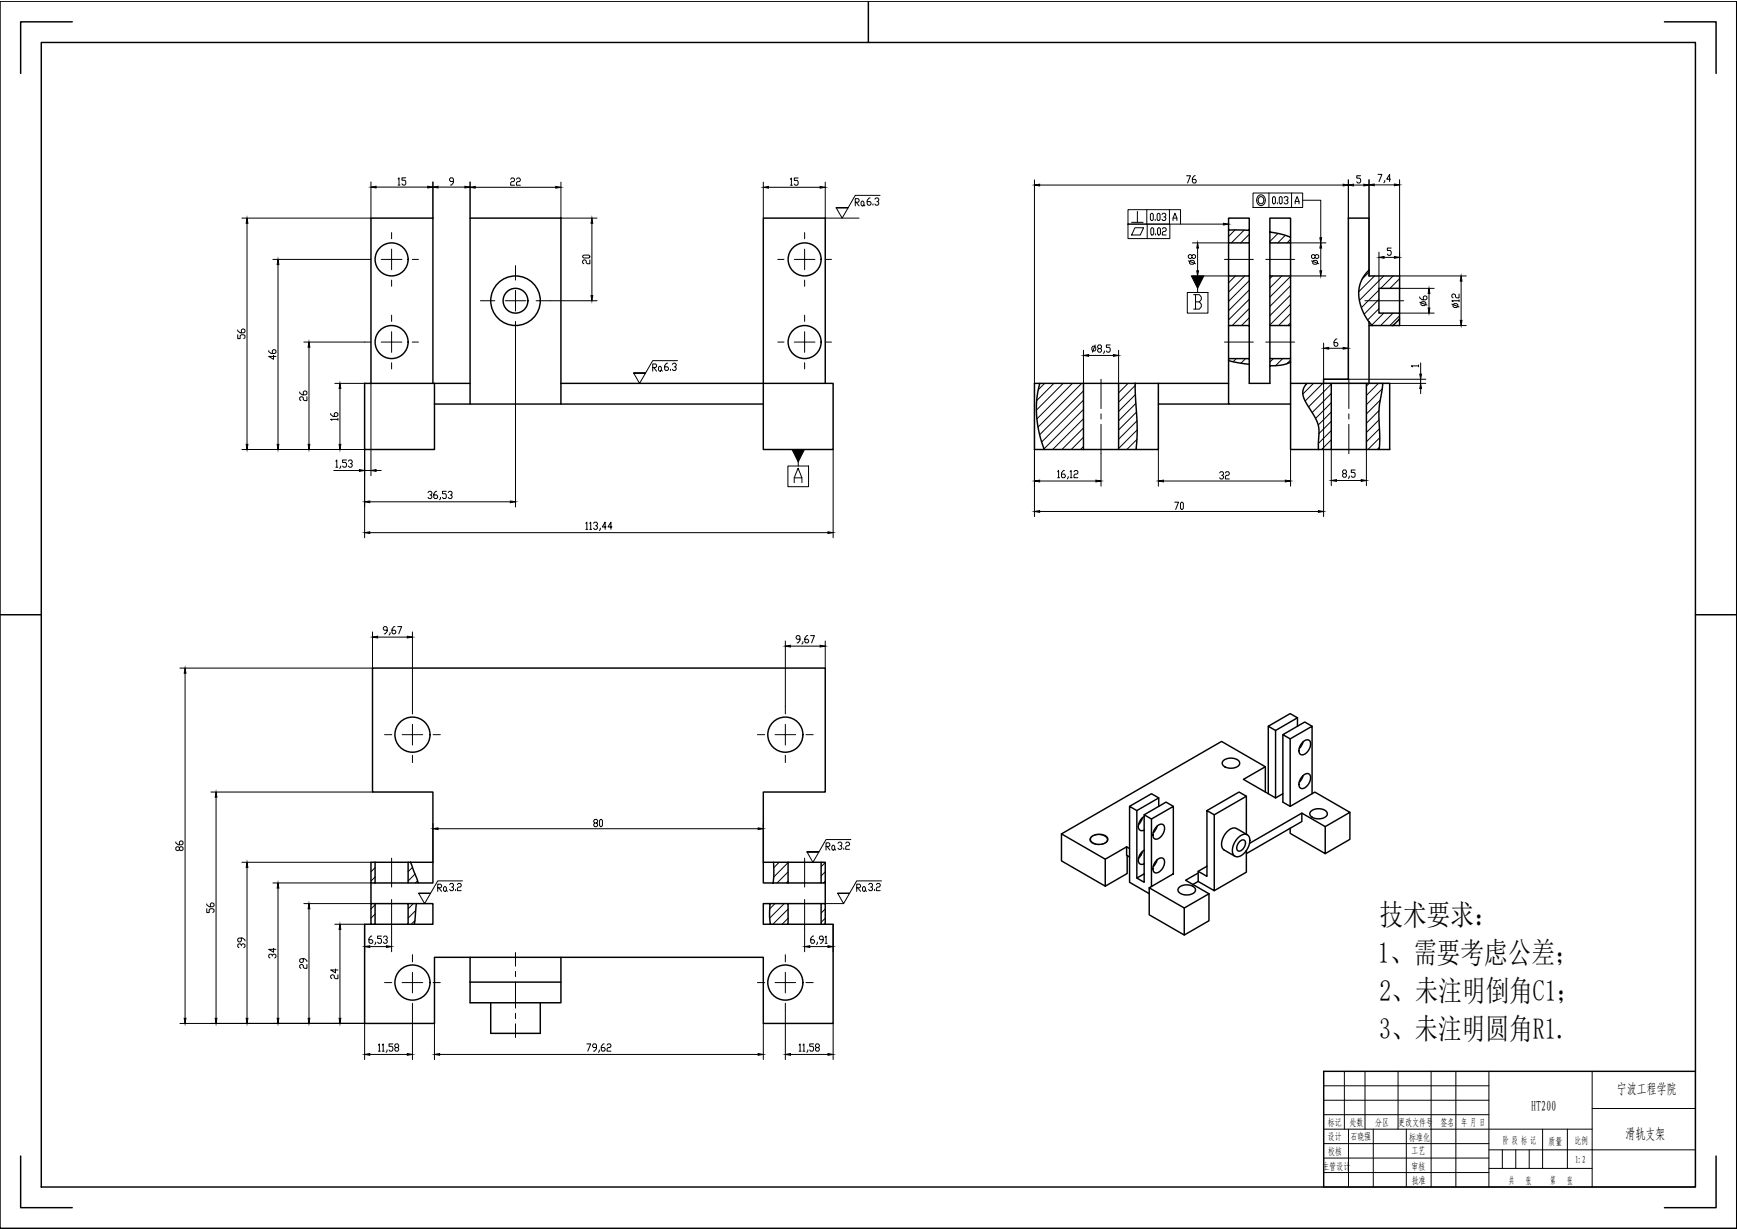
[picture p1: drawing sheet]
<svg xmlns="http://www.w3.org/2000/svg" width="594mm" height="420mm" viewBox="0 0 594 420" stroke-linecap="round" stroke-linejoin="round" font-family="sans-serif">
<defs><g id="words">
<g font-size="10.1">
<text x="471.8" y="316.1">技术要求：</text>
<text x="471.3" y="329.2">1、需要考虑公差；</text>
<text x="471.8" y="342.2">2、未注明倒角C1；</text>
<text x="471.7" y="355.2">3、未注明圆角R1.</text>
</g>
<g font-size="5.7">
<text x="291.4" y="71.6">Ra</text>
<text x="221.9" y="128.1">Ra</text>
<text x="281.2" y="291.7">Ra</text>
<text x="148.5" y="305.9">Ra</text>
<text x="291.7" y="305.9">Ra</text>
</g>
<g font-size="4.9">
<text x="553" y="373.9">宁波工程学院</text>
<text x="523.7" y="379.8">HT200</text>
<text x="555.9" y="389.4">滑轨支架</text>
</g>
<g font-size="3.4">
<text x="454.2" y="385">标记</text>
<text x="454.2" y="389.8">设计</text>
<text x="461.6" y="385">处数</text>
<text x="461.8" y="389.8">石晓强</text>
<text x="470.3" y="384.9">分区</text>
<text x="478.2" y="385">更改文件号</text>
<text x="481.9" y="389.9">标准化</text>
<text x="492.7" y="385">签名</text>
<text x="499.7" y="385">年 月 日</text>
<text x="454.2" y="394.7">校核</text>
<text x="482.7" y="394.7">工艺</text>
<text x="513.9" y="391.1">阶 段 标 记</text>
<text x="529.6" y="391.4">质量</text>
<text x="538.5" y="391">比例</text>
<text x="452.3" y="399.8">主管设计</text>
<text x="482.8" y="399.8">审核</text>
<text x="538.7" y="397.7">1:2</text>
<text x="482.9" y="404.7">批准</text>
<text x="516.1" y="404.7">共</text>
<text x="521.9" y="404.7">张</text>
<text x="530.2" y="404.7">第</text>
<text x="536" y="404.7">张</text>
</g>
</g></defs>
<g fill="none" stroke="#000" stroke-width=".5">
<path d="M14.1 14.5h565.8v391.3h-565.8zM160.8 74.6h31v63.5h-31zM420.2 74.6h7.1v4.1h-7.1zM420.2 78.7v4.3h7.1v-4.3M434.3 74.6h7.1v6.5l-3.4-1.1-3.7-.7zM434.3 79.3v3.7h7.1v-1.9M420.2 83v11.3h7.1v-11.3M420.2 94.3v17M427.3 94.3v17M434.3 94.3v17h7.1v-17M434.3 94.3h7.1M434.3 83v11.3"/>
<path d="M441.4 83v11.3M468.2 92.4v-17.8h-7v55.1h-8.5v1.4M468.2 92.4a11.7 11.7 0 0 0-2 14.3l2 3.3M468.2 92.4v1.9h10.5v12.8M478.7 98.6h-7.1v8.5h7.1v1.9M434.3 111.3v11.3h7.1v-11.3M468.2 111.3h10.5v-2.3l-2.4 2.3M468.2 110l1.2 1.3M468.2 110v21.1M124.7 131.1h23.9v22.6h-23.9zM126.9 131.1v-56.5h21.2v56.5M148.6 138.1h12.2"/>
<path d="M148.6 131.1h12.2M191.8 138.1h69.3M191.8 131.1h69.3M261.1 131.1h23.8v22.6h-23.8zM261.1 131.1v-56.5h21.1v56.5M353.8 131.1h1.8a35.9 35.9 0 0 0 1.6 22.6h-3.4zM355.6 131.1h15M370.6 131.1h12v22.6h-12M370.6 131.1v22.6M382.6 131.1h5.6M388.2 131.1h8v22.6h-7.7a85.5 85.5 0 0 0-.2-18.2zM396.2 138.1h24"/>
<path d="M396.2 131.1h24M420.2 123.3v14.8h21.2M420.2 123.3l7.1 1.2M420.2 123.3v-.7h7.1v1.9M420.2 122.6v-11.3h7.1v11.3M434.3 122.6v2.4M441.4 131.1h5.6a5 5 0 0 0-.2 6.8l2.2 3.5a11.3 11.3 0 0 1 2 9l-.1 3.3h-9.5zM441.4 123.8a13.8 13.8 0 0 1-7.1 1.2v6.1h-7v-6.6M441.4 122.6v8.5M447 131.1h8.3v22.6h-4.4M455.3 131.1h12M472.9 131.1h2.4v22.6h-3.6l.2-3a74 74 0 0 1 .2-13.9z"/>
<path d="M472.9 131.1h-5.6v22.6h4.4M357.2 153.7h13.4M382.6 153.7h5.9M455.3 153.7h12M418.5 260a4 4 0 0 1 5.4 .6 2.22 2.22 0 0 1-2.7 2 2.6 2.6 0 0 1-3.2-1.8zM433.8 248.3l7.5-4.3 2.4 1.4-7.4 4.3zM433.8 248.3v23M436.3 249.7v23.1M438.8 251.2v23l2.5 1.5 8.4-4.9 12 6.9-8.5 4.9-7.9-4.6-17.9 10.3M443.7 245.4v2.9M445.6 253.7a1.4 1.4 0 0 1 1.6-.8 1.4 1.4 0 0 1 1 1.4 3.6 3.6 0 0 1-3.2 3.7 2.63 2.63 0 0 1 .3-3.9zM445.7 253.6l-.4 1-1 1.3"/>
<path d="M448.7 248.3l-2.5-1.5-7.4 4.4 2.5 1.4M386.3 275.7l7.5-4.4 2.5 1.5v2.9M390.7 279.6l-.3 1-1 1.3M391.3 279.1a3.7 3.7 0 0 0-1.7 4.5l.7 .4 1-.3M393.8 280l7.5-4.3v23l-7.5 4.4zM393.8 280l-2.5-1.4v23l-2.5-1.4v-23.1l-2.5-1.4v25.9l6.7 3.9M396.3 272.8l-7.5 4.3M401.3 275.7l-2.5-1.5-7.5 4.4M412.8 277.1l2.5 1.5v25.9l-5.5-3.2v-3.4l3 1.7zM412.8 277.1l11-6.3 2.5 1.4-11 6.4M426.3 272.2v13M432.8 262.1v8.7"/>
<path d="M438.8 271.3l-2.5 1.5-11-6.4 7.5-4.3-15-8.6-54.8 31.6 15 8.6 7.3-4.2M445.3 278v2.9l-19 10.9M445.6 265.3a1.39 1.39 0 0 1 1.6-.9 1.39 1.39 0 0 1 1 1.5 3.6 3.6 0 0 1-3.2 3.6 2.63 2.63 0 0 1 .3-3.9zM445.7 265.2l-.4 1-1 1.2M448.4 277.3a4 4 0 0 1 5.5 .6 2.24 2.24 0 0 1-2.7 2 2.64 2.64 0 0 1-3.2-1.8zM448.7 271.3v-23l-7.4 4.3v23.1M461.7 277.7v9.2l-8.5 4.9M128.3 294.8h-1.4v7.1h1.4M128.3 294.8v7.1M128.3 294.8h11.3M140.4 294.8h7.7v7.1h-5.1zM140.4 294.8h-.8v7.1h3.4"/>
<path d="M148.1 294.8v-24h-20.7v-42.4h154.8v42.4h-21.1v24M261.1 294.8h3.5l.1 3.8-.3 3.3h-3.3zM264.6 294.8h4.9M269.5 294.8h11.3v7.1h-11.3M269.5 294.8v7.1M280.8 294.8h1.4v7.1h-1.4M363 285.1v9.2l15 8.7v-9.3M373.3 286.1a4.1 4.1 0 0 1 5.5 .4 1.99 1.99 0 0 1-2.4 2.1 2.93 2.93 0 0 1-3.5-1.6zM385.3 289.5v2.9l1 .6M385.3 289.5l1 .6M385.5 292.5v6.1l-7.5 4.4M389.9 292.2l.3 .1"/>
<path d="M390.7 291.1l-.3 1-1 1.3M391.3 298.7l-2.5 1.5M391.3 290.7a3.7 3.7 0 0 0-1.7 4.4l.7 .4 1-.2M395.6 294.1a1.4 1.4 0 0 1 1.6-.8 1.4 1.4 0 0 1 1.1 1.4 3.6 3.6 0 0 1-3.3 3.7 2.62 2.62 0 0 1 .3-4zM395.6 282.5a1.4 1.4 0 0 1 1.6-.8 1.4 1.4 0 0 1 1.1 1.5 3.6 3.6 0 0 1-3.3 3.6 2.62 2.62 0 0 1 .3-3.9zM395.7 282.4l-.3 1.1-1 1.2M395.7 294l-.3 1-1 1.3M409.8 298.5l-4.3 2.4 8 4.7M412.8 296.1l-3 1.8M423.2 286.6a2.54 2.54 0 0 1 3.8-.9 5.5 5.5 0 0 1-2.5 6.8 1.91 1.91 0 0 1-2.4 .1 1.91 1.91 0 0 1-.6-2.3l.7-2.2zM424.1 287.6a1.11 1.11 0 0 1 1.6-.3 1.11 1.11 0 0 1 .2 1.6 2.14 2.14 0 0 1-2.6 1.9 2.48 2.48 0 0 1 .8-3.2zM426.3 290.8v7.4l-11 6.3"/>
<path d="M426.6 285.4l-3.7-2.2a3.8 3.8 0 0 0-4.4 2.8 3.6 3.6 0 0 0 .2 4.6l3.7 2.1M453.2 282.6v9.2l-11.9-6.9v-1.7M126.9 316h-2.2v33.9h23.9v-22.6h12.2M126.9 301.9v7M128.3 308.9h-1.4v7.1h1.4M128.3 308.9h11.3v7.1h-11.3M128.3 308.9v7.1M128.3 301.9h11.3M139.6 308.9h2.8M139.6 316h2.1M142.4 308.9h5.7v7.1h-6.4zM261.1 308.9h2.3l-.2 4.5 .3 2.6h-2.4z"/>
<path d="M263.4 308.9h6.1v7.1h-6M264.4 301.9h5.1M269.5 308.9h11.3M269.5 316h11.3M280.8 308.9h1.4v7.1h-1.4M280.8 308.9v7.1M282.2 316h2.7v33.9h-23.8v-22.6h-69.3M282.2 301.9v7M393 303.5v9.2l12 7v-9.3M393.8 303.1l-.8 .4 12 6.9 8.5-4.8M403.2 303.4a4.1 4.1 0 0 1 5.6 .4 2.01 2.01 0 0 1-2.5 2.2 2.92 2.92 0 0 1-3.4-1.7zM409.8 301.3l-1.8 1.1"/>
<path d="M413.5 305.6v9.2l-8.5 4.9M160.8 335.8h31v7h-31zM160.8 335.8v-8.5h31v8.5M167.8 342.8v10.5h17v-10.5M579.9 366.3h-127.2v39.5"/>
<circle cx="133.9" cy="88.7" r="5.6"/>
<circle cx="275.2" cy="88.7" r="5.6"/>
<circle cx="133.9" cy="116.9" r="5.6"/>
<circle cx="176.3" cy="102.8" r="8.5"/>
<circle cx="176.3" cy="102.8" r="4.2"/>
<circle cx="275.2" cy="116.9" r="5.6"/>
<circle cx="141.1" cy="251.2" r="6"/>
<circle cx="268.6" cy="251.2" r="6"/>
<circle cx="141.1" cy="335.9" r="6"/>
<circle cx="268.6" cy="335.9" r="6"/>
</g>
<g fill="none" stroke="#000" stroke-width=".34">
<path d="M133.9 79.5v2.1M275.2 79.5v2.1M124.7 88.7h2.2M133.9 85.2v3.5h-3.5M133.9 95.8v2.1M137.5 88.7h-3.6v3.5M141 88.7h2.1M176.3 99.3v3.5h-3.5M176.3 90.8v5M266 88.7h2.1M275.2 85.2v3.5h-3.5M275.2 95.8v2.1"/>
<path d="M278.7 88.7h-3.5v3.5M282.2 88.7h2.2M418.8 88.7h9.9M432.9 88.7h9.9M124.7 116.9h2.2M133.9 113.4v3.5h-3.5M133.9 107.8v2.1M137.5 116.9h-3.6v3.6M141 116.9h2.1M164.3 102.8h4.9M176.3 109.9v4.9M179.8 102.8h-3.5v3.6"/>
<path d="M183.4 102.8h4.9M266 116.9h2.1M275.2 113.4v3.5h-3.5M275.2 107.8v2.1M278.7 116.9h-3.5v3.6M282.2 116.9h2.2M418.8 116.9h9.9M432.9 116.9h9.9M466.8 102.8h13.3M133.9 124v2.1M275.2 124v2.1M376.6 129.7v10"/>
<path d="M461.3 129.7v10M376.6 141.5v1.8M376.6 145.1v10M461.3 141.5v1.8M461.3 145.1v10M131.5 251.2h2.5M137.5 251.2h3.6v3.5M141.1 247.6v3.6h3.5M141.1 241.6v2.5M141.1 258.2v2.5M148.1 251.2h2.5M259.1 251.2h2.4"/>
<path d="M265.1 251.2h3.5v3.5M268.6 247.6v3.6h3.5M268.6 241.6v2.5M268.6 258.2v2.5M275.7 251.2h2.4M133.9 293.4v9.9M275.2 293.4v9.9M133.9 307.5v9.9M275.2 307.5v9.9M131.5 335.9h2.5M137.5 335.9h3.6v3.5M141.1 332.4v3.5h3.5"/>
<path d="M141.1 326.4v2.5M148.1 335.9h2.5M176.3 325.6v4.7M176.3 332.1v1.8M176.3 335.7v8.9M259.1 335.9h2.4M265.1 335.9h3.5v3.5M268.6 332.4v3.5h3.5M268.6 326.4v2.5M275.7 335.9h2.4M141.1 343v2.5M176.3 346.4v1.8"/>
<path d="M176.3 350v4.7M268.6 343v2.5"/>
</g>
<g fill="none" stroke="#000" stroke-width=".34">
<path d="M422.4 78.6l-2.2 2.2M425.5 78.7l-4.3 4.3M434.4 79.3l-.1 .1M437.1 79.8l-2.8 2.8M422.5 94.3l-2.3 2.4M425.7 94.3l-5.5 5.6M427.3 96l-7.1 7M427.3 99.1l-7.1 7.1M427.3 80.1l-3 2.9M435.2 94.3l-.9 .9M438.4 94.3l-4.1 4.1M439.6 80.4l-2.6 2.6"/>
<path d="M441.4 94.5l-7.1 7.1M441.4 97.7l-7.1 7.1M441.4 81.8l-1.2 1.2M468.2 93.1l-2.3 2.3M470.1 94.3l-5.4 5.4M471.6 99.2l-6 6M473.3 94.3l-8.4 8.4M476.5 94.3l-4.3 4.3M478.7 95.3l-3.3 3.3M478.7 98.5l-.1 .1M427.3 102.3l-7.1 7.1M427.3 105.5l-5.9 5.8"/>
<path d="M427.3 108.6l-2.7 2.7M441.4 100.9l-7.1 7M441.4 104l-7.1 7.1M441.4 107.2l-4.1 4.1M441.4 110.4l-.9 .9M471.6 102.4l-5 5M471.6 105.5l-3.9 3.9M473.3 107.1l-4.1 4M476.4 107.1l-4.2 4.2M478.7 108l-3.3 3.3M357.3 131.1l-2.2 2.1M360.4 131.1l-5.8 5.8"/>
<path d="M363.6 131.1l-9.1 9.1M366.8 131.1l-12.2 12.1M370 131.1l-15 14.9M370.6 133.6l-15 15M370.6 136.8l-14.3 14.3M370.6 140l-13.5 13.4M382.6 131.1h.1M385.8 131.1l-3.2 3.2M388.2 131.8l-5.6 5.7M388.3 134.9l-5.7 5.8M388.5 137.9l-5.9 5.9M422.8 122.6l-1.1 1.1"/>
<path d="M426 122.6l-1.6 1.6M427.3 124.5h-.1M435.5 122.6l-1.2 1.2M438.7 122.6l-2.4 2.4M441.4 123.1l-1.3 1.3M449.2 131.1l-3.6 3.6M452.4 131.1l-6 6M455.3 134.5l-6.5 6.5M455.3 131.3l-7.8 7.8M455.3 137.7l-5.3 5.3M468.3 131.1l-1 .9M471.4 131.1l-4.1 4.1"/>
<path d="M472.1 136.8l-4.8 4.7M472.8 132.9l-5.5 5.4M370.6 143.1l-10.6 10.6M370.6 146.3l-7.4 7.4M370.6 149.5l-4.2 4.2M370.6 152.7l-1.1 1M388.7 140.9l-6.1 6.1M388.8 150.2l-3.4 3.5M388.9 143.9l-6.3 6.3M388.9 147l-6.3 6.3M455.3 147.2l-4.4 4.4M455.3 150.4l-3.3 3.3"/>
<path d="M455.3 153.5l-.1 .2M455.3 140.8l-4.5 4.5M455.3 144l-4.2 4.2M471.6 140.4l-4.3 4.3M471.6 143.6l-4.3 4.3M471.8 152.9l-.8 .8M471.8 146.6l-4.5 4.4M471.9 149.6l-4 4.1M126.9 294.8v.1M128.3 296.6l-1.4 1.4M128.3 299.8l-1.4 1.4M139.6 294.8h.1"/>
<path d="M141.1 296.5l-1.5 1.5M141.9 298.8l-2.3 2.4M266.5 294.8l-1.9 1.8M269.5 294.9l-4.9 4.9M269.5 298.1l-3.7 3.8M282.2 294.9l-1.4 1.4M282.2 298l-1.4 1.5M128.3 309.3l-1.4 1.4M128.3 312.5l-1.4 1.4M128.3 315.7l-.3 .3M141.4 308.9l-1.8 1.8M141.9 314.7l-1.3 1.3"/>
<path d="M142.2 311.3l-2.6 2.6M142.8 301.1l-.7 .8M265 308.9l-1.7 1.8M268.2 308.9l-5 5M269.5 310.8l-5.2 5.2M269.5 313.9l-2 2.1M269.5 301.3l-.6 .6M280.9 308.9l-.1 .1M282.2 310.7l-1.4 1.5M282.2 313.9l-1.4 1.4M282.2 301.2l-.6 .7"/>
</g>
<g fill="none" stroke="#000" stroke-width=".34">
<path d="M373.1 286.2a4.1 4.1 0 0 1 5.5 .3l.1 .7a3.7 3.7 0 0 1-5.8 .3l-.2-.6zM452.7 371.2h56.5M452.7 376.1h56.5M459.8 366.3v19.7M466.9 366.3v19.7M478.2 366.3v19.7M489.5 366.3v39.5M497.9 366.3v39.5M509.2 366.3v39.5M544.5 366.3v39.5M544.5 379h35.4M579.9 366.3v39.5h-127.2"/>
<path d="M452.7 381.1h56.5M452.7 386h91.8M452.7 391h56.5M452.7 395.9h56.5M461.2 386v19.8M469.7 386v19.8M481 386v19.8M509.2 399.4h35.3M509.2 393.1h70.7M513.8 393.1v6.3M518.4 393.1v6.3M523 393.1v6.3"/>
<path d="M527.6 386v13.4M536.1 386v13.4M452.7 400.9h56.5"/>
</g>
<g fill="none" stroke="#000" stroke-width=".34">
<path d="M471.3 59.6h1.3l-1 2.5M84.5 76.3v75.6M126.9 62.2v12.4h-44.2M128.6 64h17.7M136.1 61.2l.4-.4v2.5M136.1 63.3h.7M138.8 60.8h-1.3v.8h1l.3 .4v.9l-.3 .4h-.7l-.3-.4M148.1 62.2v12.4M149.8 64h9.2M155.1 62h-1l-.3-.4 .3-.8h.6l.4 .4v1.2l-.7 .9h-.3M160.8 62.2v12.4M162.5 64h27.6"/>
<path d="M174.7 61.3l.3-.4h.7l.3 .4-.3 .8h-.7l-.3 .4v.8h1.3M176.6 61.3l.4-.4h.6l.4 .4-.4 .8h-.6l-.4 .4v.8h1.4M191.8 62.3v12.3h12.4M202.4 76.3v24.7M261.1 62.3v12.3M262.8 64h17.7M270.3 61.3l.4-.4v2.4M270.3 63.3h.7M273 60.9h-1.3v.8h.9l.4 .4v.8l-.4 .4h-.6l-.3-.4M282.2 62.3v12.3M353.8 61.5v115.1M355.6 63.3h103.8"/>
<path d="M385.8 71.7h18v4.9h-18zM385.8 76.6h14.3v5h-14.3zM387 76h4M388.2 77.9h2.9l-1.1 2.4h-3zM389 72.3v3.7M392.2 71.7v4.9M392.4 76.6v5M393.8 72.9h.3l.3 .4v1.7l-.3 .4h-.3l-.4-.4v-1.7zM393.9 77.9h.4l.3 .4v1.6l-.3 .4h-.4l-.3-.4v-1.6zM395.1 75v.4M395.2 79.9v.4M396.1 72.9h.3l.3 .4v1.7l-.3 .4h-.3l-.3-.4v-1.7z"/>
<path d="M396.2 77.9h.4l.3 .4v1.6l-.3 .4h-.4l-.3-.4v-1.6zM397.4 73.3l.3-.4h.7l.3 .4-.3 .9h-.3M397.6 78.3l.3-.4h.6l.4 .4-.4 .8h-.6l-.3 .4v.8h1.3M398.4 74.2l.3 .4-.3 .8h-.7l-.3-.4M400 71.7v4.9M401.2 75.4v-.8l.7-1.7 .6 1.7v.8M401.2 74.6h1.3M403.8 76.6h14.6M405.8 60.1h1.4l-1 2.5M408.8 60.1h-.3l-.7 .8v1.2l.3 .5h.7l.3-.5-.3-.8h-1M428.6 66h16.9v4.9h-16.9zM430.2 67.1a1.56 1.56 0 0 1 2-.1 1.56 1.56 0 0 1 .5 1.9 1.49 1.49 0 0 1-1.7 1.4 1.49 1.49 0 0 1-1.2-1.9z"/>
<path d="M430.7 67.5a1.1 1.1 0 0 1 1.6 .9 1.1 1.1 0 0 1-1.6 1l-.4-1zM434 66v4.9M435.6 67.2h.3l.3 .4v1.7l-.3 .4h-.3l-.4-.4v-1.7zM436.9 69.3v.4M437.9 67.2h.3l.3 .4v1.7l-.3 .4h-.3l-.4-.4v-1.7zM439.2 67.6l.3-.4h.7l.3 .8-.3 .5h-.4M440.2 68.5l.3 .4-.3 .8h-.7l-.3-.4M441.7 66v4.9M443 69.7v-.8l.6-1.7 .7 1.7v.8M443 68.9h1.3M445.5 68.5h6.2v12.8M461.2 61.5v13.1"/>
<path d="M462.9 63.3h3.6M465.3 60.1h-1.3v.8h1l.3 .4v.8l-.3 .5h-.6l-.4-.5M468.2 61.4v32.9M470 63.2h6.9M473.6 61.7l-.3 .8M475.6 61.3h-1.3l1-1.7v2.5M478.7 61.4v37.2h11.8M93.3 88.7h31.4M95.1 90.5v61.4M199.3 87.5l.4-.3h1.6l.4 .3v.4l-.4 .3h-1.6l-.4-.3zM201.7 88.9v1.3h-.8l-.4-.4v-.6l-.8-.3-.4 .3v.6l.4 .4M406.1 100h7v7.1h-7z"/>
<path d="M406.4 89.2l2.5 1M406.8 89.4l.4-.4h.9l.4 .4v.6l-.4 .3h-.9l-.4-.3zM407.7 87.4l.4-.4 .8 .4v.6l-.4 .4-.8-.4v-.6l-.5-.4-.8 .4v.6l.4 .4 .9-.4M407.8 94.3h12.4M407.8 83h12.4M409.6 94.3v5.7M409.6 84.8v7.8M441.4 94.3h12.1M441.4 83h12.1M448.5 89.2l2.5 1M449 89.4l.4-.4h.8l.4 .4v.6l-.4 .3h-.8l-.4-.3zM449.8 87.4l.8-.4 .4 .4v.6l-.8 .4-.4-.4v-.6l-.4-.4-.9 .4v.6l.5 .4 .8-.4"/>
<path d="M451.7 84.8v7.8M471.6 86.2v12.4M473.4 88h3.5M475.8 84.8h-1.3v.8h1l.3 .4v.9l-.3 .4h-.7l-.3-.4M478.7 94.3h22.8M499.7 96.1v13.4M81.3 114.4v1.4h.8v-1l.4-.4h.9l.4 .4v.6l-.4 .4M81.3 112.8v.3l.8 .7h1.3l.4-.3v-.7l-.4-.3-.9 .3v1M91.9 119.9v.3l.8 .7h1.3l.4-.4v-.6l-.4-.4-.9 .4v1M103.9 116.9h20.8M105.7 118.7v33.2M176.3 114.8v58.5"/>
<path d="M188.3 102.8h15.9M370.6 119.8v11.3M373.8 118.3h.6l.4 .5v.8l-.4 .4h-.6l-.4-.4v-.8zM374.6 117.9l-1 2.5M375.7 119.2l-.3-.4 .3-.9h.7l.3 .4-.3 .9h-.7l-.3 .4 .3 .8h.7l.3-.4-.3-.8M377.7 120l-.3 .8M379.7 117.9h-1.3v.9h1l.3 .4v.8l-.3 .4h-.7l-.3-.4M382.6 119.8v11.3M408.2 100.7h2l.7 .9v.8l-.7 .8M408.9 103.2h1.3l.7 .8v.8l-.7 .9h-2M408.9 100.7v5M452.7 117.3v59.3"/>
<path d="M454.4 119.1h5M457.3 115.9h-.4l-.6 .8v1.2l.3 .5h.7l.3-.5-.3-.8h-1M461.2 117.3v12.4M478.7 107.1h11.8M478.7 111.3h22.8M485.6 101.5v.3l.8 .7h1.2l.4-.3v-.7l-.4-.3-.8 .3v1M485.6 103.3l2.4 1M486 103.5l.4-.4h.8l.4 .4v.6l-.4 .4h-.8l-.4-.4zM488.7 100.3v5M496.5 104l2.5 1M497 104.1l.4-.3h.8l.4 .3v.7l-.4 .3h-.8l-.4-.3zM499 102.8h-2.5l.5 .3"/>
<path d="M499 100.5v1.3h-.8l-.4-.3v-.7l-.4-.3-.9 .3v.7l.5 .3M499 102.5v.6M93.6 121.5v1.3l-1.7-1h2.5M102.5 134v.3l.8 .7h1.3l.4-.3v-.7l-.4-.3-.9 .3v1M105 135.6v1.4h-.8l-.5-.4v-.6l-.4-.4-.8 .4v.6l.4 .4M114.5 131.1h10.2M116.3 132.8v19.1M126.9 131.1v31.5M372.3 121.5h8.5M452.7 131.1h34.9M452.7 129.7h34.9M485.2 125.1h-2.5l.4 .3"/>
<path d="M485.2 124.8v.6M485.9 124v3.9M485.9 129.7v1.4M485.9 132.8v1.8M82.7 153.7h42v30.2M113.1 141.4v.3l.8 .7h1.3l.4-.4v-.6l-.9-.3-.4 .3v1M114.9 157.7l.3-.4v2.4M114.9 159.7h.6M115.6 143.4h-2.5l.4 .3M115.6 143v.7M116.5 159.3l-.3 .8M118.5 157.3h-1.3v.8h1l.3 .4v.8l-.3 .4h-.7l-.3-.4"/>
<path d="M119.1 157.7l.4-.4h.6l.4 .4v.4l-.4 .4h-.3M120.1 158.5l.4 .4-.4 .8h-.6l-.4-.4M269.5 159.3h7v7.1h-7zM273 153.7v5.6M284.9 153.7v30.2M376.6 155.1v11.1M396.2 153.7v12.5M441.4 153.7v12.5M455.3 153.7v12.3M467.3 153.7v12.3M114.2 160.8h8.7M124.7 160.8h2.2"/>
<path d="M126.5 171.6h48M128.6 160.8h1.8M146.4 168.4l.3-.4h.7l.3 .4-.3 .8h-.4M147.4 169.2l.3 .4-.3 .8h-.7l-.3-.4M149.4 168h-.4l-.6 .8v1.2l.3 .4h.7l.3-.4-.3-.8h-1M150.7 170l-.4 .9M152.6 168h-1.3v.8h1l.3 .4v.8l-.3 .4h-.6l-.4-.4M153.3 168.4l.3-.4h.7l.3 .4-.3 .8h-.3M154.3 169.2l.3 .4-.3 .8h-.7l-.3-.4M200.4 178.9l.3-.4v2.5M201.7 178.9l.3-.4v2.5M203 178.9l.3-.4h.7l.3 .4-.3 .8h-.3"/>
<path d="M204 179.7l.3 .4-.3 .9h-.7l-.3-.4M271.6 165v-1.6l1.4-3.3 1.3 3.3v1.6M271.6 163.4h2.7M355.6 174.9h95.3M355.6 164.4h19.2M361.7 161.3l.4-.4v2.4M361.7 163.3h.7M364 160.9h-.3l-.7 .8v1.2l.4 .4h.6l.4-.4-.4-.8h-1M365.3 162.9l-.3 .8M366 161.3l.3-.4v2.4M366 163.3h.7M367.3 161.3l.4-.4h.6l.3 .4-.3 .8h-.6l-.4 .4v.8h1.3"/>
<path d="M397.9 164.4h41.7M401.8 171.7h1.3l-1 2.5M404.1 171.7h.3l.3 .4v1.6l-.3 .5h-.3l-.4-.5v-1.6zM417.1 161.7l.4-.4h.6l.4 .4-.4 .8h-.3M418.1 162.5l.4 .4-.4 .8h-.6l-.4-.4M419.1 161.7l.3-.4h.7l.3 .4-.3 .8h-.7l-.3 .4v.8h1.3M457.1 164.3h8.5M459.5 161.9l-.3-.8 .3-.4h.7l.3 .8-.3 .4h-.7l-.3 .4 .3 .9h.7l.3-.5-.3-.8M461.5 162.7l-.3 .9M463.5 160.7h-1.3v.8h.9l.4 .4v.8l-.4 .5h-.6l-.3-.5M126.5 182.1h156.7M200.4 181h.6"/>
<path d="M201.7 181h.7M205.3 180.6l-.3 .8M207.3 180.1h-1.3l1-1.6v2.5M209.3 180.1h-1.3l.9-1.6v2.5M127.4 216v12.4h-65.9M129.2 217.8h10.1M132.4 215.5h-1l-.3-.5 .3-.8h.7l.3 .4v1.3l-.6 .8h-.4M133.4 216.3l-.3 .8M135.1 214.2h-.4l-.6 .8v1.3l.3 .4h.7l.3-.8-.3-.4h-1M136 214.2h1.4l-1 2.5M141.1 216v25.6M268.6 219.1v22.5"/>
<path d="M273.6 218.5h-1l-.3-.4 .3-.8h.7l.3 .4v1.2l-.7 .9h-.3M274.6 219.4l-.3 .8M276.2 217.3h-.3l-.6 .8v1.3l.3 .4h.6l.4-.4-.4-.9h-.9M277.2 217.3h1.4l-1 2.5M282.2 219.1v9.3M63.3 230.2v117.9M270.4 220.9h10.1M72.1 270.8h55.3M73.9 272.5v75.6M60.1 287.8v.4l.8 .6h1.3l.4-.3v-.7l-.8-.3-.4 .3v1M61.4 289.8l.4-.3 .8 .3v.7l-.4 .3-.8-.3v-.7l-.5-.3-.8 .3v.7l.4 .3 .9-.3M82.7 294.8h44.2"/>
<path d="M84.5 296.6v51.5M148.1 281.5v13.3M149.8 283.3h109.5M203.4 281.4l-.3-.4 .3-.9h.7l.3 .4-.3 .9h-.7l-.3 .4 .3 .8h.7l.3-.4-.3-.8M205.4 280.1h.3l.3 .4v1.7l-.3 .4h-.3l-.3-.4v-1.7zM261.1 281.5v13.3M70.7 310.7v1.3h.8v-1l.5-.3h.8l.4 .3v.6l-.4 .4M70.7 309v.3l.8 .7h1.3l.4-.3v-.7l-.8-.3-.4 .3v1M93.3 301.9h33.6M95.1 303.6v44.5M103.9 308.9h23M105.7 310.7v37.4"/>
<path d="M114.5 316h10.2v9.4M116.3 317.7v30.4M133.9 317.4v8M275.2 317.4v8M284.9 316v9.4M82.5 323.3v-.3l-.4-.3-.8 .3v.6l.4 .4M82.5 323l.5-.3 .8 .3v.6l-.4 .4M82.5 320.7v1l-.4 .3-.8-.3v-.7l.4-.3h1.3l.8 .6v.4M93.1 326.9v-.4l-.4-.3h-.4l-.4 .3v.7l.4 .3M93.1 326.5l.5-.3 .8 .3v.7l-.4 .3M93.6 324.2v1.3l-1.7-1h2.5M103.7 327.8v.9l-.4 .4-.8-.4v-.6l.4-.3h1.3l.8 .6v.3"/>
<path d="M105 329.7v1.3h-.8l-.5-.3v-.6l-.4-.4-.8 .4v.6l.4 .3M114.7 331.3v1.3l-1.6-1h2.5M115.6 333.3v1.3h-.9l-.4-.4v-.6l-.4-.3-.8 .3v.6l.4 .4M126.5 323.6h5.7M127.2 320h-.4l-.6 .8v1.3l.3 .4h.7l.3-.4-.3-.8h-1M128.5 322.1l-.3 .8M130.5 320h-1.4v.8h1l.4 .5v.8l-.4 .4h-.6l-.4-.4M131.1 320.4l.4-.4h.6l.4 .8-.4 .5h-.3M132.1 321.3l.4 .4-.4 .8h-.6l-.4-.4M277 323.6h6.2M278.3 320h-.4l-.6 .8v1.3l.3 .4h.7l.3-.4-.3-.8h-1M279.6 322.1l-.4 .8"/>
<path d="M281.5 321.3h-.9l-.4-.5 .4-.8h.6l.3 .4v1.3l-.6 .8h-.3M282.2 320.4l.3-.4v2.5M282.2 322.5h.7M61.5 349.9h63.2v12.3M129.4 357.3l.4-.4v2.5M129.4 359.4h.7M130.7 357.3l.4-.4v2.5M130.7 359.4h.7M132.4 358.9l-.3 .9M134.4 356.9h-1.4v.8h1l.4 .4v.8l-.4 .5h-.6l-.4-.5M135.4 358.1l-.4-.4 .4-.8h.6l.3 .4-.3 .8h-.6l-.4 .4 .4 .9h.6l.3-.5-.3-.8M141.1 345.5v16.7"/>
<path d="M148.6 349.9v12.3M200.7 356.9h1.3l-1 2.5M204 358.1h-1l-.3-.4 .3-.8h.7l.3 .4v1.2l-.7 .9h-.3M205 358.9l-.3 .9M206.6 356.9h-.3l-.7 .8v1.2l.4 .5h.6l.4-.5-.4-.8h-1M207.6 357.3l.4-.4h.6l.3 .4-.3 .8h-.6l-.4 .4v.9h1.3M261.1 349.9v12.3M268.6 345.5v16.7M273.3 357.3l.3-.4v2.5M273.3 359.4h.7M274.6 357.3l.4-.4v2.5M274.6 359.4h.7"/>
<path d="M276.3 358.9l-.4 .9M278.3 356.9h-1.4v.8h1l.4 .4v.8l-.4 .5h-.6l-.4-.5M279.2 358.1l-.3-.4 .3-.8h.7l.3 .4-.3 .8h-.7l-.3 .4 .3 .9h.7l.3-.5-.3-.8M284.9 349.9v12.3M126.5 360.5h12.8M150.4 360.5h108.9M270.4 360.5h12.8"/>
</g>
<g fill="#000" stroke="#000" stroke-width=".34">
<path d="M84.5 74.6l.3 1.7h-.6zM126.9 64l1.7-.3v.6zM146.3 63.7l1.8 .3-1.8 .3zM148.1 64l1.7-.3v.6zM159 63.7l1.8 .3-1.8 .3zM160.8 64l1.7-.3v.6zM190.1 63.7l1.7 .3-1.7 .3zM202.4 74.6l.3 1.7h-.6zM261.1 64l1.7-.3v.6zM280.5 63.7l1.7 .3-1.7 .3zM353.8 63.3l1.8-.3v.6zM418.4 76.3l1.8 .3-1.8 .3z"/>
<path d="M459.4 63l1.8 .3-1.8 .3zM461.2 63.3l1.7-.3v.6zM466.5 63l1.7 .3-1.7 .3zM468.2 63.2l1.8-.3v.6zM476.9 62.9l1.8 .3-1.8 .3zM95.1 88.7l.3 1.8h-.6zM409.3 92.6h.6l-.3 1.7zM409.6 83l.3 1.8h-.6zM407.5 94.3h4.2l-2.1 4.3zM451.7 83l.3 1.8h-.6zM451.4 92.6h.6l-.3 1.7zM451.4 81.3h.6l-.3 1.7z"/>
<path d="M471.6 88l1.8-.3v.6zM476.9 87.7l1.8 .3-1.8 .3zM499.7 94.3l.3 1.8h-.6zM105.7 116.9l.3 1.8h-.6zM202.1 101h.6l-.3 1.8zM452.7 119.1l1.7-.3v.6zM459.4 118.8l1.8 .3-1.8 .3zM488.5 105.3h.5l-.3 1.8zM488.7 98.6l.3 1.7h-.5zM499.4 109.5h.6l-.3 1.8zM116.3 131.1l.3 1.7h-.6zM370.6 121.5l1.7-.3v.6z"/>
<path d="M380.8 121.2l1.8 .3-1.8 .3zM485.9 131.1l.3 1.7h-.6zM485.6 127.9h.6l-.3 1.8zM84.2 151.9h.6l-.3 1.8zM94.8 151.9h.6l-.3 1.8zM105.4 151.9h.6l-.3 1.8zM116 151.9h.6l-.3 1.8zM270.9 153.7h4.2l-2.1 4.2zM122.9 160.5l1.8 .3-1.8 .3zM124.7 171.6l1.8-.3v.6zM126.9 160.8l1.7-.3v.6zM174.5 171.3l1.8 .3-1.8 .3z"/>
<path d="M353.8 174.9l1.8-.3v.6zM353.8 164.4l1.8-.3v.6zM374.8 164.1l1.8 .3-1.8 .3zM396.2 164.4l1.7-.3v.6zM439.6 164.1l1.8 .3-1.8 .3zM450.9 174.6l1.8 .3-1.8 .3zM455.3 164.3l1.8-.3v.6zM465.6 164l1.7 .3-1.7 .3zM124.7 182.1l1.8-.3v.6zM283.2 181.8l1.7 .3-1.7 .3zM127.4 217.8l1.8-.3v.6zM139.3 217.5l1.8 .3-1.8 .3z"/>
<path d="M63.3 228.4l.3 1.8h-.6zM268.6 220.9l1.8-.3v.6zM280.5 220.6l1.7 .3-1.7 .3zM73.9 270.8l.3 1.7h-.6zM84.5 294.8l.3 1.8h-.6zM148.1 283.3l1.7-.3v.6zM259.3 283l1.8 .3-1.8 .3zM95.1 301.9l.3 1.7h-.6zM105.7 308.9l.3 1.8h-.6zM116.3 316l.3 1.7h-.6zM124.7 323.6l1.8-.3v.6zM132.2 323.3l1.7 .3-1.7 .3z"/>
<path d="M275.2 323.6l1.8-.3v.6zM283.2 323.3l1.7 .3-1.7 .3zM63 348.1h.6l-.3 1.8zM73.6 348.1h.6l-.3 1.8zM84.2 348.1h.6l-.3 1.8zM94.8 348.1h.6l-.3 1.8zM105.4 348.1h.6l-.3 1.8zM116 348.1h.6l-.3 1.8zM124.7 360.5l1.8-.3v.6zM139.3 360.2l1.8 .3-1.8 .3zM148.6 360.5l1.8-.3v.6zM259.3 360.2l1.8 .3-1.8 .3z"/>
<path d="M268.6 360.5l1.8-.3v.6zM283.2 360.2l1.7 .3-1.7 .3z"/>
</g>
<path d="M0 .4h594v419.5h-594zM24.7 7.5h-17.6v17.6M297 .4v14.1M569.3 7.5h17.6v17.6M0 210.2h14.1M579.9 210.2h14.1M7.1 395.2v17.7h17.6M586.9 395.2v17.7h-17.6" fill="none" stroke="#000" stroke-width=".5"/>
<g fill="none" stroke="#000" stroke-width=".34">
<path d="M290.1 71h-4.1h4.1M299.2 68.1l.4-.4h.6l.3 .8-.3 .4h-.3M300.2 68.9l.3 .4-.3 .8h-.6l-.4-.4M301 66.8h-8.5l-4.5 7.8-2-3.6M220.8 127.5h-4.1h4.1M230 124.6l.3-.4h.6l.4 .8-.4 .4h-.3M230.9 125.4l.4 .4-.4 .9h-.6l-.3-.5M231.7 123.3h-8.5l-4.5 7.8-2-3.6M280.1 291.3h-4.1h4.1M289.2 288.3l.4-.4h.6l.4 .4-.4 .8h-.6l-.4 .4v.9h1.4M291 287h-8.5l-4.5 7.8-2-3.5M147.3 305.4h-4.1h4.1"/>
<path d="M156.4 302.4l.4-.4h.6l.3 .4-.3 .9h-.6l-.4 .4v.8h1.3M158.2 301.1h-8.5l-4.5 7.8-2-3.5M290.6 305.4h-4.1h4.1M299.1 304.1v.4M299.7 302.4l.4-.4h.6l.4 .4-.4 .9h-.6l-.4 .4v.8h1.4M301.5 301.1h-8.5l-4.5 7.8-2-3.5"/>
</g>
<!-- layer: 0 -->
<path d="M282.2 74.6h11.6M282.2 308.9h6.3" fill="none" stroke="#000" stroke-width=".34"/>
<use href="#words"/>
</svg>
